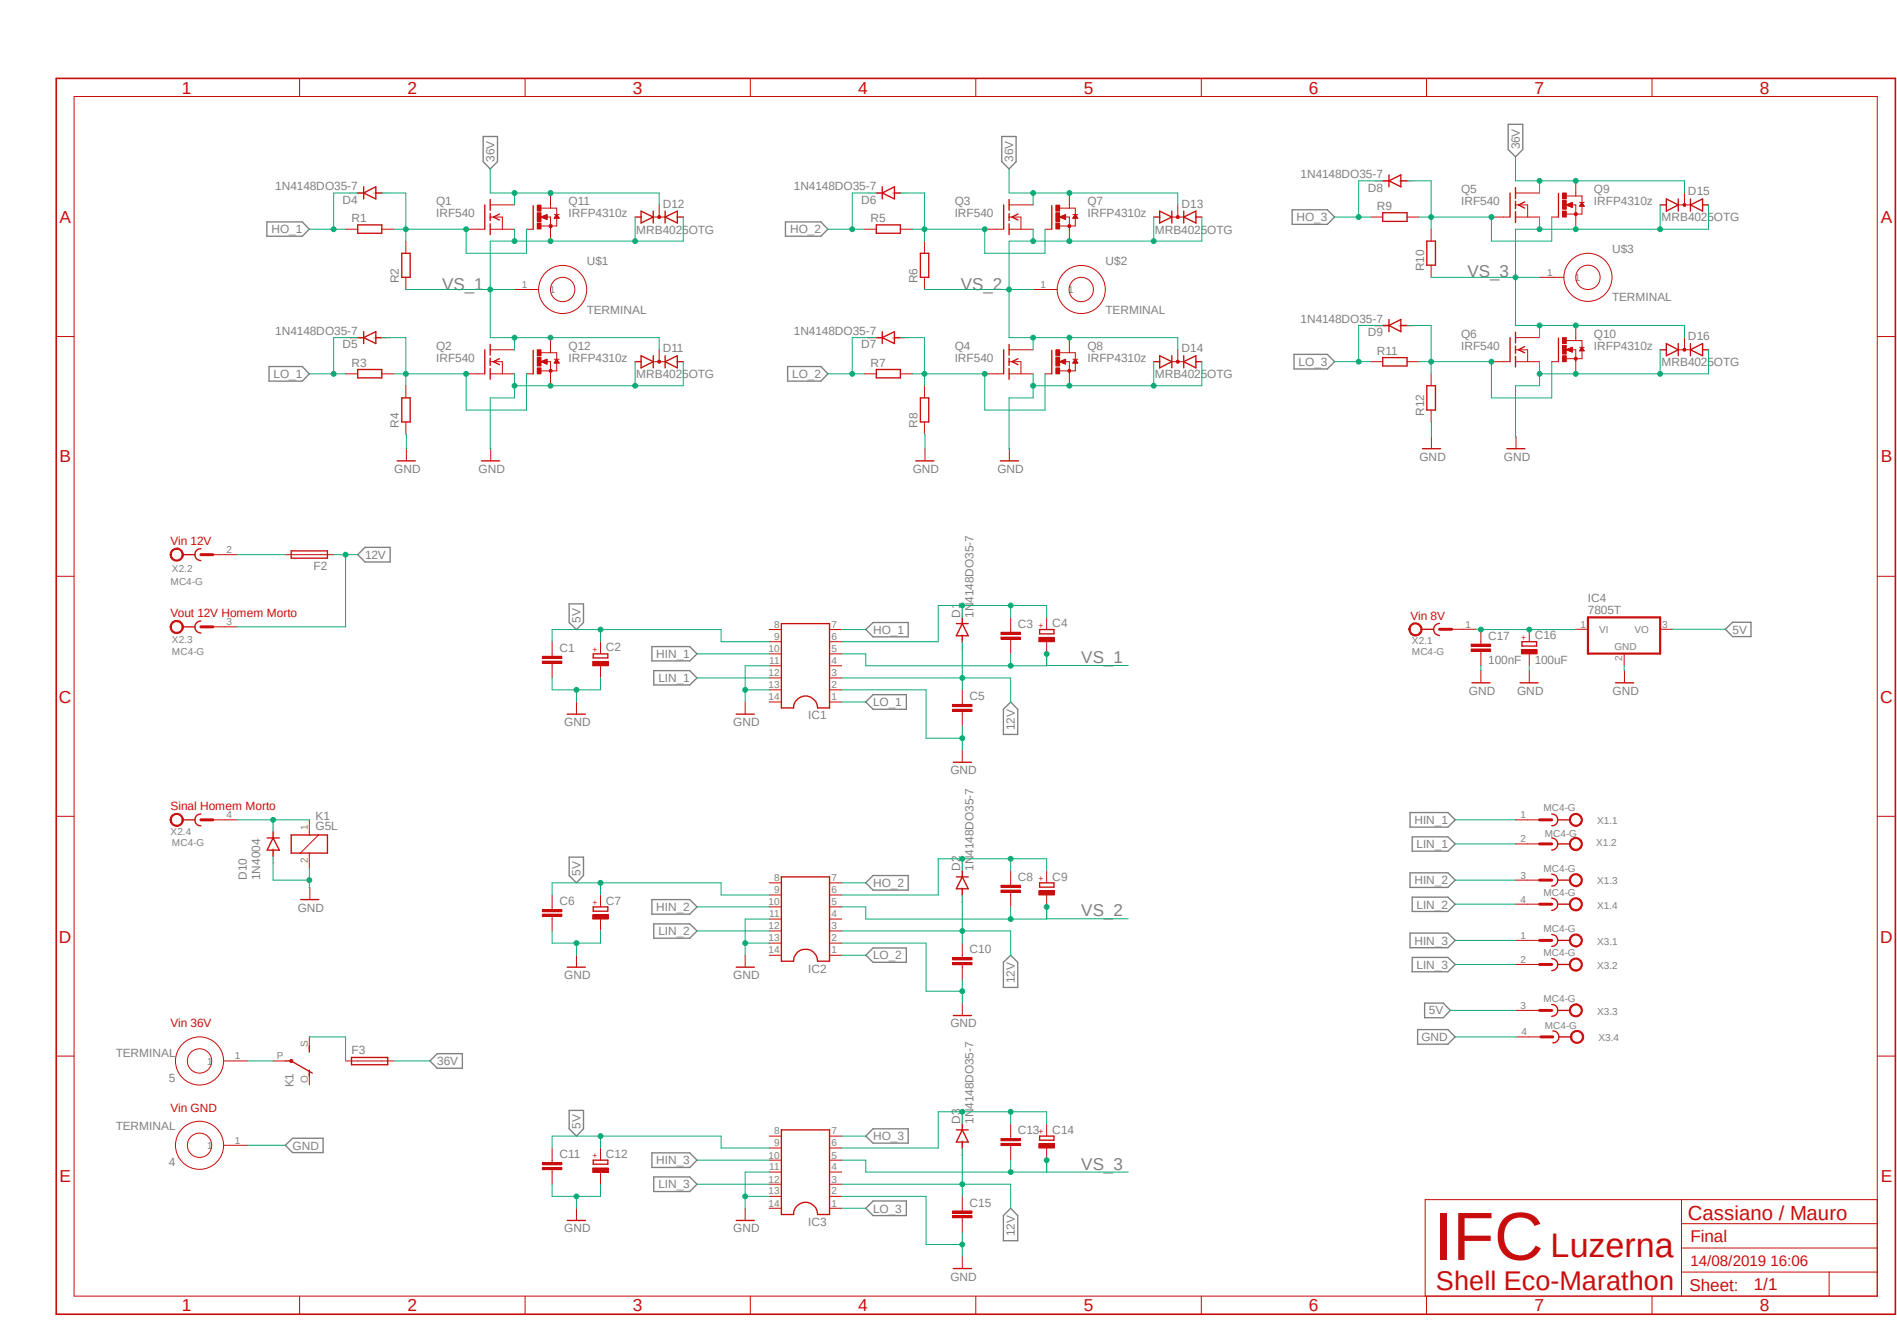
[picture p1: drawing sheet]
<svg xmlns="http://www.w3.org/2000/svg" width="297mm" height="210mm" viewBox="0 0 297 210" stroke-linecap="round" stroke-linejoin="round" font-family="sans-serif">
<defs><g id="words">
<text font-size="10.7" fill="#c90d0c" x="224.5" y="197.3">IFC</text>
<text font-size="5.3" fill="#c90d0c" x="242.8" y="196.9">Luzerna</text>
<text font-size="4.2" fill="#c90d0c" x="224.8" y="202.1">Shell Eco-Marathon</text>
<text font-size="3.2" fill="#c90d0c" x="264.3" y="191.1">Cassiano / Mauro</text>
<g font-size="2.7" fill="#c90d0c">
<text x="28.5" y="14.7">1</text>
<text x="63.8" y="14.7">2</text>
<text x="99.1" y="14.7">3</text>
<text x="134.4" y="14.7">4</text>
<text x="169.7" y="14.7">5</text>
<text x="204.9" y="14.7">6</text>
<text x="240.2" y="14.7">7</text>
<text x="275.5" y="14.7">8</text>
<text x="9.3" y="34.9">A</text>
<text x="294.5" y="34.9">A</text>
<text x="9.3" y="72.4">B</text>
<text x="294.5" y="72.4">B</text>
<text x="9.2" y="110">C</text>
<text x="294.4" y="110">C</text>
<text x="9.2" y="147.6">D</text>
<text x="294.4" y="147.6">D</text>
<text x="9.3" y="185.2">E</text>
<text x="294.5" y="185.2">E</text>
<text x="264.7" y="194.5">Final</text>
<text x="264.5" y="202.1">Sheet:</text>
<text x="274.6" y="202.1">1/1</text>
<text x="28.5" y="205.4">1</text>
<text x="63.8" y="205.4">2</text>
<text x="99.1" y="205.4">3</text>
<text x="134.4" y="205.4">4</text>
<text x="169.7" y="205.4">5</text>
<text x="204.9" y="205.4">6</text>
<text x="240.2" y="205.4">7</text>
<text x="275.5" y="205.4">8</text>
</g>
<g font-size="2.7" fill="#808080">
<text x="69.2" y="45.3">VS_1</text>
<text x="150.4" y="45.3">VS_2</text>
<text x="229.7" y="43.4">VS_3</text>
<text x="169.3" y="103.8">VS_1</text>
<text x="169.3" y="143.5">VS_2</text>
<text x="169.3" y="183.2">VS_3</text>
</g>
<text font-size="2.4" fill="#c90d0c" x="264.7" y="198.2">14/08/2019 16:06</text>
<g font-size="1.9" fill="#808080">
<text x="238" y="23.4" transform="rotate(-90 238 23.4)">36V</text>
<text x="43.1" y="29.8">1N4148DO35-7</text>
<text x="77.4" y="25.3" transform="rotate(-90 77.4 25.3)">36V</text>
<text x="124.3" y="29.8">1N4148DO35-7</text>
<text x="158.6" y="25.3" transform="rotate(-90 158.6 25.3)">36V</text>
<text x="203.6" y="27.9">1N4148DO35-7</text>
<text x="53.6" y="31.9">D4</text>
<text x="55" y="34.8">R1</text>
<text x="68.3" y="34">IRF540</text>
<text x="68.3" y="32.1">Q1</text>
<text x="89" y="34">IRFP4310z</text>
<text x="89" y="32.1">Q11</text>
<text x="103.8" y="32.5">D12</text>
<text x="134.8" y="31.9">D6</text>
<text x="136.3" y="34.8">R5</text>
<text x="149.5" y="34">IRF540</text>
<text x="149.5" y="32.1">Q3</text>
<text x="170.3" y="34">IRFP4310z</text>
<text x="170.3" y="32.1">Q7</text>
<text x="185" y="32.5">D13</text>
<text x="203" y="34.6">HO_3</text>
<text x="214.2" y="30">D8</text>
<text x="215.6" y="32.9">R9</text>
<text x="228.8" y="32.1">IRF540</text>
<text x="228.8" y="30.2">Q5</text>
<text x="249.6" y="32.1">IRFP4310z</text>
<text x="249.6" y="30.2">Q9</text>
<text x="260.1" y="34.7">MRB4025OTG</text>
<text x="264.3" y="30.6">D15</text>
<text x="42.5" y="36.5">HO_1</text>
<text x="91.9" y="41.5">U$1</text>
<text x="99.6" y="36.6">MRB4025OTG</text>
<text x="123.7" y="36.5">HO_2</text>
<text x="173.1" y="41.5">U$2</text>
<text x="180.8" y="36.6">MRB4025OTG</text>
<text x="252.4" y="39.7">U$3</text>
<text x="62.4" y="44.4" transform="rotate(-90 62.4 44.4)">R2</text>
<text x="143.6" y="44.4" transform="rotate(-90 143.6 44.4)">R6</text>
<text x="223" y="42.5" transform="rotate(-90 223 42.5)">R10</text>
<text x="252.4" y="47.2">TERMINAL</text>
<text x="43.1" y="52.5">1N4148DO35-7</text>
<text x="91.9" y="49.1">TERMINAL</text>
<text x="124.3" y="52.5">1N4148DO35-7</text>
<text x="173.1" y="49.1">TERMINAL</text>
<text x="203.6" y="50.6">1N4148DO35-7</text>
<text x="214.2" y="52.7">D9</text>
<text x="228.8" y="52.9">Q6</text>
<text x="249.6" y="52.9">Q10</text>
<text x="264.3" y="53.3">D16</text>
<text x="42.8" y="59.2">LO_1</text>
<text x="53.6" y="54.6">D5</text>
<text x="55" y="57.4">R3</text>
<text x="68.3" y="56.6">IRF540</text>
<text x="68.3" y="54.8">Q2</text>
<text x="89" y="56.6">IRFP4310z</text>
<text x="89" y="54.8">Q12</text>
<text x="99.6" y="59.2">MRB4025OTG</text>
<text x="103.8" y="55.2">D11</text>
<text x="124" y="59.2">LO_2</text>
<text x="134.8" y="54.6">D7</text>
<text x="136.3" y="57.4">R7</text>
<text x="149.5" y="56.6">IRF540</text>
<text x="149.5" y="54.8">Q4</text>
<text x="170.3" y="56.6">IRFP4310z</text>
<text x="170.3" y="54.8">Q8</text>
<text x="180.8" y="59.2">MRB4025OTG</text>
<text x="185" y="55.2">D14</text>
<text x="203.3" y="57.3">LO_3</text>
<text x="215.6" y="55.5">R11</text>
<text x="228.8" y="54.8">IRF540</text>
<text x="249.6" y="54.8">IRFP4310z</text>
<text x="260.1" y="57.3">MRB4025OTG</text>
<text x="223" y="65.1" transform="rotate(-90 223 65.1)">R12</text>
<text x="62.4" y="67.1" transform="rotate(-90 62.4 67.1)">R4</text>
<text x="143.6" y="67.1" transform="rotate(-90 143.6 67.1)">R8</text>
<text x="61.7" y="74.1">GND</text>
<text x="74.9" y="74.1">GND</text>
<text x="142.9" y="74.1">GND</text>
<text x="156.2" y="74.1">GND</text>
<text x="222.2" y="72.2">GND</text>
<text x="235.5" y="72.2">GND</text>
<text x="49.1" y="89.2">F2</text>
<text x="57.1" y="87.5">12V</text>
<text x="248.6" y="94.3">IC4</text>
<text x="90.9" y="97.5" transform="rotate(-90 90.9 97.5)">5V</text>
<text x="136.7" y="99.3">HO_1</text>
<text x="150.3" y="96.7" transform="rotate(-90 150.3 96.7)">D1</text>
<text x="152.4" y="96.7" transform="rotate(-90 152.4 96.7)">1N4148DO35-7</text>
<text x="159.3" y="98.3">C3</text>
<text x="164.8" y="98.3">C4</text>
<text x="233" y="100.2">C17</text>
<text x="240.3" y="100.1">C16</text>
<text x="248.6" y="96.2">7805T</text>
<text x="271.3" y="99.2">5V</text>
<text x="87.6" y="102.1">C1</text>
<text x="94.9" y="102">C2</text>
<text x="102.7" y="103">HIN_1</text>
<text x="103.1" y="106.8">LIN_1</text>
<text x="233" y="104">100nF</text>
<text x="240.3" y="103.9">100uF</text>
<text x="88.3" y="113.7">GND</text>
<text x="114.8" y="113.7">GND</text>
<text x="126.5" y="112.6">IC1</text>
<text x="136.7" y="110.6">LO_1</text>
<text x="151.8" y="109.6">C5</text>
<text x="230" y="108.8">GND</text>
<text x="237.5" y="108.8">GND</text>
<text x="252.5" y="108.8">GND</text>
<text x="158.9" y="114.3" transform="rotate(-90 158.9 114.3)">12V</text>
<text x="148.8" y="121.3">GND</text>
<text x="49.4" y="130">G5L</text>
<text x="49.4" y="128.4">K1</text>
<text x="221.4" y="129.1">HIN_1</text>
<text x="38.6" y="137.8" transform="rotate(-90 38.6 137.8)">D10</text>
<text x="40.7" y="137.8" transform="rotate(-90 40.7 137.8)">1N4004</text>
<text x="90.9" y="137.1" transform="rotate(-90 90.9 137.1)">5V</text>
<text x="150.3" y="136.4" transform="rotate(-90 150.3 136.4)">D2</text>
<text x="152.4" y="136.4" transform="rotate(-90 152.4 136.4)">1N4148DO35-7</text>
<text x="159.3" y="138">C8</text>
<text x="164.8" y="137.9">C9</text>
<text x="221.8" y="132.8">LIN_1</text>
<text x="46.6" y="142.8">GND</text>
<text x="87.6" y="141.8">C6</text>
<text x="94.9" y="141.7">C7</text>
<text x="102.7" y="142.7">HIN_2</text>
<text x="136.7" y="138.9">HO_2</text>
<text x="221.4" y="138.5">HIN_2</text>
<text x="221.8" y="142.3">LIN_2</text>
<text x="103.1" y="146.5">LIN_2</text>
<text x="151.8" y="149.3">C10</text>
<text x="221.4" y="148">HIN_3</text>
<text x="88.3" y="153.4">GND</text>
<text x="114.8" y="153.4">GND</text>
<text x="126.5" y="152.3">IC2</text>
<text x="136.7" y="150.2">LO_2</text>
<text x="158.9" y="154" transform="rotate(-90 158.9 154)">12V</text>
<text x="221.8" y="151.7">LIN_3</text>
<text x="148.8" y="160.9">GND</text>
<text x="223.7" y="158.9">5V</text>
<text x="18.1" y="165.6">TERMINAL</text>
<text x="55" y="165.1">F3</text>
<text x="68.5" y="166.8">36V</text>
<text x="222.5" y="163">GND</text>
<text x="26.5" y="169.4">5</text>
<text x="46" y="170.3" transform="rotate(-90 46 170.3)">K1</text>
<text x="18.1" y="176.9">TERMINAL</text>
<text x="90.9" y="176.8" transform="rotate(-90 90.9 176.8)">5V</text>
<text x="136.7" y="178.6">HO_3</text>
<text x="150.3" y="176" transform="rotate(-90 150.3 176)">D3</text>
<text x="152.4" y="176" transform="rotate(-90 152.4 176)">1N4148DO35-7</text>
<text x="159.3" y="177.6">C13</text>
<text x="164.8" y="177.5">C14</text>
<text x="26.5" y="182.6">4</text>
<text x="45.8" y="180">GND</text>
<text x="87.6" y="181.4">C11</text>
<text x="94.9" y="181.3">C12</text>
<text x="102.7" y="182.3">HIN_3</text>
<text x="103.1" y="186.1">LIN_3</text>
<text x="126.5" y="192">IC3</text>
<text x="136.7" y="189.9">LO_3</text>
<text x="151.8" y="189">C15</text>
<text x="88.3" y="193">GND</text>
<text x="114.8" y="193">GND</text>
<text x="158.9" y="193.6" transform="rotate(-90 158.9 193.6)">12V</text>
<text x="148.8" y="200.6">GND</text>
</g>
<g font-size="1.9" fill="#c90d0c">
<text x="26.7" y="85.3">Vin 12V</text>
<text x="26.7" y="96.7">Vout 12V Homem Morto</text>
<text x="220.9" y="97.1">Vin 8V</text>
<text x="26.7" y="126.9">Sinal Homem Morto</text>
<text x="26.7" y="160.9">Vin 36V</text>
<text x="26.7" y="174.1">Vin GND</text>
</g>
<g font-size="1.6" fill="#808080">
<text x="81.7" y="45">1</text>
<text x="86.1" y="45.9">1</text>
<text x="162.9" y="45">1</text>
<text x="167.3" y="45.9">1</text>
<text x="242.2" y="43.2">1</text>
<text x="246.6" y="44">1</text>
<text x="26.9" y="89.6">X2.2</text>
<text x="35.5" y="86.6">2</text>
<text x="26.7" y="91.6">MC4-G</text>
<text x="26.9" y="100.8">X2.3</text>
<text x="35.5" y="97.9">3</text>
<text x="121.2" y="98.3">8</text>
<text x="121.2" y="100.2">9</text>
<text x="130.2" y="100.2">6</text>
<text x="130.2" y="98.3">7</text>
<text x="221.1" y="100.9">X2.1</text>
<text x="229.4" y="98.3">1</text>
<text x="247.5" y="98.3">1</text>
<text x="250.4" y="99.1">VI</text>
<text x="252.8" y="101.8">GND</text>
<text x="255.9" y="99.1">VO</text>
<text x="260.2" y="98.3">3</text>
<text x="26.9" y="102.5">MC4-G</text>
<text x="120.3" y="102.1">10</text>
<text x="120.3" y="105.9">12</text>
<text x="120.3" y="107.8">13</text>
<text x="120.4" y="104">11</text>
<text x="130.2" y="107.8">2</text>
<text x="130.2" y="105.9">3</text>
<text x="130.2" y="104">4</text>
<text x="130.2" y="102.1">5</text>
<text x="221.1" y="102.5">MC4-G</text>
<text x="254" y="103.5" transform="rotate(-90 254 103.5)">2</text>
<text x="120.3" y="109.7">14</text>
<text x="130.2" y="109.7">1</text>
<text x="26.7" y="130.8">X2.4</text>
<text x="35.5" y="128.1">4</text>
<text x="48.2" y="130" transform="rotate(-90 48.2 130)">1</text>
<text x="238" y="128.1">1</text>
<text x="238" y="131.9">2</text>
<text x="241.6" y="127.1">MC4-G</text>
<text x="241.9" y="131.1">MC4-G</text>
<text x="250.1" y="129.1">X1.1</text>
<text x="26.9" y="132.5">MC4-G</text>
<text x="48.2" y="135.2" transform="rotate(-90 48.2 135.2)">2</text>
<text x="238" y="137.6">3</text>
<text x="241.6" y="136.5">MC4-G</text>
<text x="249.9" y="132.5">X1.2</text>
<text x="120.3" y="141.8">10</text>
<text x="120.4" y="143.7">11</text>
<text x="121.2" y="138">8</text>
<text x="121.2" y="139.9">9</text>
<text x="130.2" y="143.7">4</text>
<text x="130.2" y="141.8">5</text>
<text x="130.2" y="139.9">6</text>
<text x="130.2" y="138">7</text>
<text x="238" y="141.4">4</text>
<text x="241.6" y="140.3">MC4-G</text>
<text x="250.1" y="138.5">X1.3</text>
<text x="250.1" y="142.3">X1.4</text>
<text x="120.3" y="145.5">12</text>
<text x="120.3" y="147.4">13</text>
<text x="120.3" y="149.3">14</text>
<text x="130.2" y="149.3">1</text>
<text x="130.2" y="147.4">2</text>
<text x="130.2" y="145.5">3</text>
<text x="238" y="147">1</text>
<text x="241.6" y="146">MC4-G</text>
<text x="241.6" y="149.8">MC4-G</text>
<text x="250.1" y="148">X3.1</text>
<text x="238" y="150.8">2</text>
<text x="250.1" y="151.7">X3.2</text>
<text x="238" y="158">3</text>
<text x="241.6" y="156.9">MC4-G</text>
<text x="241.9" y="161.1">MC4-G</text>
<text x="250.1" y="158.9">X3.3</text>
<text x="32.4" y="166.8">1</text>
<text x="36.8" y="165.9">1</text>
<text x="43.3" y="165.9">P</text>
<text x="48.2" y="164" transform="rotate(-90 48.2 164)">S</text>
<text x="238.2" y="162.1">4</text>
<text x="250.3" y="163.1">X3.4</text>
<text x="48.2" y="169.5" transform="rotate(-90 48.2 169.5)">O</text>
<text x="32.4" y="180">1</text>
<text x="36.8" y="179.1">1</text>
<text x="121.2" y="177.6">8</text>
<text x="121.2" y="179.5">9</text>
<text x="130.2" y="179.5">6</text>
<text x="130.2" y="177.6">7</text>
<text x="120.3" y="181.4">10</text>
<text x="120.3" y="185.2">12</text>
<text x="120.4" y="183.3">11</text>
<text x="130.2" y="185.2">3</text>
<text x="130.2" y="183.3">4</text>
<text x="130.2" y="181.4">5</text>
<text x="120.3" y="187.1">13</text>
<text x="120.3" y="189">14</text>
<text x="130.2" y="189">1</text>
<text x="130.2" y="187.1">2</text>
</g>
<g font-size="1.3" fill="#c90d0c">
<text x="163.5" y="98.3" transform="rotate(-90 163.5 98.3)">+</text>
<text x="239" y="100.2" transform="rotate(-90 239 100.2)">+</text>
<text x="93.6" y="102.1" transform="rotate(-90 93.6 102.1)">+</text>
<text x="163.5" y="138" transform="rotate(-90 163.5 138)">+</text>
<text x="93.6" y="141.7" transform="rotate(-90 93.6 141.7)">+</text>
<text x="163.5" y="177.6" transform="rotate(-90 163.5 177.6)">+</text>
<text x="93.6" y="181.4" transform="rotate(-90 93.6 181.4)">+</text>
</g>
<g font-size=".4" fill="#ffba08">
<text x="215.2" y="28.5">SpiceOrder 2</text>
<text x="218.9" y="28.5">SpiceOrder 1</text>
<text x="54.7" y="30.4">SpiceOrder 2</text>
<text x="58.4" y="30.4">SpiceOrder 1</text>
<text x="135.8" y="30.4">SpiceOrder 2</text>
<text x="139.6" y="30.4">SpiceOrder 1</text>
<text x="54.7" y="53">SpiceOrder 2</text>
<text x="58.4" y="53">SpiceOrder 1</text>
<text x="135.8" y="53">SpiceOrder 2</text>
<text x="139.6" y="53">SpiceOrder 1</text>
<text x="215.2" y="51.1">SpiceOrder 2</text>
<text x="218.9" y="51.1">SpiceOrder 1</text>
<text x="150.8" y="101.8" transform="rotate(-90 150.8 101.8)">SpiceOrder 1</text>
<text x="150.8" y="98" transform="rotate(-90 150.8 98)">SpiceOrder 2</text>
<text x="42.9" y="131.6" transform="rotate(-90 42.9 131.6)">SpiceOrder 2</text>
<text x="42.9" y="135.4" transform="rotate(-90 42.9 135.4)">SpiceOrder 1</text>
<text x="150.8" y="137.7" transform="rotate(-90 150.8 137.7)">SpiceOrder 2</text>
<text x="150.8" y="141.5" transform="rotate(-90 150.8 141.5)">SpiceOrder 1</text>
<text x="150.8" y="177.3" transform="rotate(-90 150.8 177.3)">SpiceOrder 2</text>
<text x="150.8" y="181.1" transform="rotate(-90 150.8 181.1)">SpiceOrder 1</text>
</g>
</g></defs>
<path d="M8.4 12l288.7 194.2M297.1 12l-288.7 194.2" fill="none" stroke="#fff" stroke-width=".16"/>
<g fill="none" stroke="#808080" stroke-width=".21">
<path d="M236.1 19.5h2.3v3.9l-1.1 1.2-1.2-1.2zM41.8 34.8h5.5l1.1 1.1-1.1 1.1h-5.5zM75.6 21.4h2.3v3.9l-1.1 1.2-1.2-1.2zM123 34.8h5.5l1.1 1.1-1.1 1.1h-5.5zM156.8 21.4h2.3v3.9l-1.1 1.2-1.2-1.2zM202.3 32.9h5.5l1.2 1.1-1.2 1.1h-5.5zM42.1 57.4h5.2l1.1 1.1-1.1 1.2h-5.2zM123.3 57.4h5.2l1.1 1.1-1.1 1.2h-5.2zM202.6 55.5h5.2l1.2 1.1-1.2 1.2h-5.2zM56 86.9l1.1-1.2h4v2.3h-4zM89.1 94.6h2.3v2.9l-1.1 1.1-1.2-1.1zM135.6 98.6l1.1-1.1h5.5v2.2h-5.5z"/>
<path d="M270.1 98.6l1.2-1.1h2.9v2.2h-2.9zM102.1 101.3h5.9l1.1 1.1-1.1 1.1h-5.9zM102.4 105h5.6l1.1 1.2-1.1 1.1h-5.6zM135.6 109.9l1.1-1.1h5.2v2.3h-5.2zM157.1 111.1l1.1-1.2 1.1 1.2v3.9h-2.2zM89.1 134.2h2.3v2.9l-1.1 1.2-1.2-1.2zM135.6 138.3l1.1-1.2h5.5v2.3h-5.5zM220.8 136.7h5.9l1.1 1.1-1.1 1.2h-5.9zM220.8 127.3h5.9l1.1 1.1-1.1 1.1h-5.9zM221.1 131.1h5.6l1.1 1.1-1.1 1.1h-5.6zM102.1 140.9h5.9l1.1 1.1-1.1 1.2h-5.9zM102.4 144.7h5.6l1.1 1.1-1.1 1.1h-5.6z"/>
<path d="M135.6 149.6l1.1-1.1h5.2v2.2h-5.2zM157.1 150.7l1.1-1.1 1.1 1.1v3.9h-2.2zM220.8 146.1h5.9l1.1 1.2-1.1 1.1h-5.9zM221.1 140.5h5.6l1.1 1.1-1.1 1.1h-5.6zM221.1 149.9h5.6l1.1 1.1-1.1 1.2h-5.6zM223.1 157.1h2.9l1.1 1.1-1.1 1.2h-2.9zM44.7 179.4l1.1-1.1h4.8v2.2h-4.8zM68.5 165h3.9v2.3h-3.9l-1.2-1.1zM89.1 173.9h2.3v2.9l-1.1 1.1-1.2-1.1zM135.6 177.9l1.1-1.1h5.5v2.2h-5.5zM222 161.2h4.7l1.1 1.2-1.1 1.1h-4.7zM102.1 180.6h5.9l1.1 1.1-1.1 1.1h-5.9z"/>
<path d="M102.4 184.3h5.6l1.1 1.2-1.1 1.1h-5.6zM135.6 189.2l1.1-1.1h5.2v2.3h-5.2zM157.1 190.4l1.1-1.2 1.1 1.2v3.9h-2.2z"/>
</g>
<path d="M122.3 137.3h7.6v13.2h-1.9a1.88 1.88 0 0 0-1.9-1.8 1.88 1.88 0 0 0-1.9 1.8h-1.9zM149.7 137.3h1.9M150.7 137.3l.9 1.9h-1.9zM150.7 136.4v.9M150.7 139.2v1M92.9 142h2.3v.7h-2.3zM115.3 151.5h2.8" fill="none" stroke="#c90d0c" stroke-width=".21"/>
<g fill="none" stroke="#c90d0c" stroke-width=".16">
<path d="M120.4 138.3h1.9M129.9 138.3h1.9M116.7 149.6v1.9M120.4 149.6h1.9M120.4 147.7h1.9M120.4 145.8h1.9M120.4 143.9h1.9M120.4 142h1.9M120.4 140.2h1.9M129.9 149.6h1.9M129.9 147.7h1.9M129.9 145.8h1.9"/>
<path d="M129.9 143.9h1.9M129.9 142h1.9M129.9 140.2h1.9"/>
</g>
<path d="M92.8 143.3h2.4v.6h-2.4z" fill-rule="evenodd" fill="#c90d0c"/>
<path d="M92.8 143.3h2.4v.6h-2.4zM94 140.2v1.8M94 143.9v1.9" fill="none" stroke="#c90d0c" stroke-width=".16"/>
<path d="M162.8 138.3h2.2v.6h-2.2z" fill="none" stroke="#c90d0c" stroke-width=".21"/>
<path d="M162.6 139.5h2.5v.7h-2.5z" fill-rule="evenodd" fill="#c90d0c"/>
<g fill="none" stroke="#c90d0c" stroke-width=".16">
<path d="M120.4 98.6h1.9M129.9 98.6h1.9M116.7 109.9v1.9M120.4 109.9h1.9M120.4 108h1.9M120.4 106.2h1.9M120.4 104.3h1.9M120.4 102.4h1.9M120.4 100.5h1.9M129.9 109.9h1.9M129.9 108h1.9M129.9 106.2h1.9"/>
<path d="M129.9 104.3h1.9M129.9 102.4h1.9M129.9 100.5h1.9M162.6 139.5h2.5v.7h-2.5zM163.9 136.4v1.9M90.3 149.6v1.9M150.7 157.1v1.9M163.9 140.2v1.8"/>
</g>
<path d="M122.3 97.7h7.6v13.2h-1.9a1.88 1.88 0 0 0-1.9-1.9 1.88 1.88 0 0 0-1.9 1.9h-1.9zM149.7 97.7h1.9M150.7 97.7l.9 1.9h-1.9zM150.7 96.7v1M150.7 99.6v.9M92.9 102.4h2.3v.6h-2.3zM115.3 111.8h2.8M88.8 151.5h2.9M149.3 159h2.8" fill="none" stroke="#c90d0c" stroke-width=".21"/>
<path d="M92.8 103.6h2.4v.7h-2.4z" fill-rule="evenodd" fill="#c90d0c"/>
<path d="M92.8 103.6h2.4v.7h-2.4zM94 100.5v1.9M94 104.3v1.9" fill="none" stroke="#c90d0c" stroke-width=".16"/>
<path d="M162.8 98.6h2.2v.7h-2.2z" fill="none" stroke="#c90d0c" stroke-width=".21"/>
<path d="M162.6 99.8h2.5v.7h-2.5z" fill-rule="evenodd" fill="#c90d0c"/>
<g fill="none" stroke="#c90d0c" stroke-width=".16">
<path d="M162.6 99.8h2.5v.7h-2.5zM163.9 96.7v1.9M90.3 109.9v1.9M150.7 117.5v1.9M163.9 100.5v1.9M120.4 179.8h1.9M120.4 177.9h1.9M129.9 179.8h1.9M129.9 177.9h1.9M116.7 189.2v1.9M120.4 189.2h1.9M120.4 187.4h1.9"/>
<path d="M120.4 185.5h1.9M120.4 183.6h1.9M120.4 181.7h1.9M129.9 189.2h1.9M129.9 187.4h1.9M129.9 185.5h1.9M129.9 183.6h1.9M129.9 181.7h1.9"/>
</g>
<path d="M88.8 111.8h2.9M149.3 119.4h2.8M122.3 177h7.6v13.2h-1.9a1.88 1.88 0 0 0-1.9-1.9 1.88 1.88 0 0 0-1.9 1.9h-1.9zM149.7 177h1.9M150.7 177l.9 1.9h-1.9zM150.7 176v1M150.7 178.9v.9M92.9 181.7h2.3v.6h-2.3zM115.3 191.1h2.8" fill="none" stroke="#c90d0c" stroke-width=".21"/>
<path d="M92.8 182.9h2.4v.7h-2.4z" fill-rule="evenodd" fill="#c90d0c"/>
<path d="M94 179.8v1.9M92.8 182.9h2.4v.7h-2.4zM94 183.6v1.9" fill="none" stroke="#c90d0c" stroke-width=".16"/>
<path d="M162.8 177.9h2.2v.7h-2.2z" fill="none" stroke="#c90d0c" stroke-width=".21"/>
<path d="M162.6 179.1h2.5v.7h-2.5z" fill-rule="evenodd" fill="#c90d0c"/>
<g fill="none" stroke="#c90d0c" stroke-width=".16">
<path d="M11.6 15.1h282.3v187.9h-282.3zM46.9 12.3v2.8M82.2 12.3v2.8M117.5 12.3v2.8M152.8 12.3v2.8M188.1 12.3v2.8M223.4 12.3v2.8M258.7 12.3v2.8M54.1 35.9h1.9M59.8 35.9h1.9M63.5 37.8v1.9M73 35.9h2.9"/>
<path d="M76.8 35.9h3.8M76.8 34h1.9v1.9M76.8 32.1h3.8M135.3 35.9h1.9M141 35.9h1.9M144.7 37.8v1.9M154.2 35.9h2.9M158 35.9h3.8M158 34h1.9v1.9M158 32.1h3.8M214.6 34h1.9M220.3 34h1.9"/>
<path d="M224.1 35.9v1.9M233.5 34h2.9M237.3 34h3.7M237.3 32.1h1.9v1.9M237.3 30.2h3.7M8.8 52.7h2.8M54.1 58.5h1.9M59.8 58.5h1.9M63.5 43.4v1.9M73 58.5h2.9M76.8 58.5h3.8M76.8 56.6h1.9v1.9"/>
<path d="M76.8 54.8h3.8M135.3 58.5h1.9M141 58.5h1.9M144.7 43.4v1.9M154.2 58.5h2.9M158 58.5h3.8M158 56.6h1.9v1.9M158 54.8h3.8M214.6 56.6h1.9M220.3 56.6h1.9M224.1 41.5v1.9M224.1 58.5v1.9"/>
<path d="M233.5 56.6h2.9M237.3 56.6h3.7M237.3 54.8h1.9v1.8M237.3 52.9h3.7M293.9 52.7h2.9M63.5 60.4v1.9M63.5 66.1v1.9M63.6 70.3v1.9M76.8 70.3v1.9M144.7 60.4v1.9M144.7 66.1v1.9M144.8 70.3v1.9"/>
<path d="M158 70.3v1.9M224.1 64.2v1.9M224.1 68.4v1.9M237.4 68.4v1.9M8.8 90.3h2.8M44.7 86.9h7.5M156.7 99.8h3.1v.3h-3.1zM156.7 99h3.1v.4h-3.1zM158.2 96.7v2.3M246.7 98.6h1.9M259.9 98.6h1.9M293.9 90.3h2.9"/>
<path d="M84.9 103.5h3.1v.4h-3.1zM84.9 102.8h3.1v.3h-3.1zM86.4 100.5v2.2M86.4 103.9v2.3M149.1 111.1h3.1v.3h-3.1zM149.1 110.3h3.1v.4h-3.1zM150.7 108v2.3M150.7 111.5v2.2M158.2 100.1v2.3M254.3 102.4v1.8M8.8 127.8h2.8M156.7 139.4h3.1v.3h-3.1z"/>
<path d="M156.7 138.6h3.1v.4h-3.1zM158.2 136.4v2.2M158.2 139.8v2.2M293.9 127.8h2.9M84.9 143.2h3.1v.3h-3.1zM84.9 142.5h3.1v.3h-3.1zM86.4 140.2v2.2M86.4 143.6v2.2M149.1 150.7h3.1v.4h-3.1zM149.1 150h3.1v.3h-3.1zM150.7 147.7v2.3M150.7 151.1v2.3"/>
<path d="M8.8 165.4h2.8M35.1 179.4h3.7M35.1 166.2h3.7M86.4 179.8v2.3M156.7 179.1h3.1v.3h-3.1zM156.7 178.3h3.1v.3h-3.1zM158.2 176v2.3M158.2 179.4v2.3M162.6 179.1h2.5v.7h-2.5zM163.9 176v1.9M163.9 179.8v1.9M293.9 165.4h2.9"/>
<path d="M84.9 182.8h3.1v.4h-3.1zM84.9 182.1h3.1v.3h-3.1zM86.4 183.2v2.3M90.3 189.2v1.9M149.1 190.4h3.1v.3h-3.1zM149.1 189.7h3.1v.3h-3.1zM150.7 187.4v2.2M150.7 190.8v2.2M150.7 196.8v1.9M263.3 199.2h30.6M263.3 187.9v15.1M263.3 195.5h30.6"/>
<path d="M263.3 191.6h30.6M286.4 199.2v3.8M293.9 187.9h-70.8v15.1M46.9 203v2.8M82.2 203v2.8M117.5 203v2.8M152.8 203v2.8M188.1 203v2.8M223.4 203v2.8M258.7 203v2.8"/>
<circle cx="31.2" cy="179.4" r="1.91"/>
<circle cx="31.2" cy="166.2" r="1.91"/>
<circle cx="31.2" cy="166.2" r="3.8"/>
<circle cx="31.2" cy="179.4" r="3.8"/>
</g>
<g fill="none" stroke="#c90d0c" stroke-width=".21">
<path d="M56 30.2h.9M56 35.2h3.8v1.3h-3.8zM56.9 30.2l1.9-.9v1.9zM56.9 29.3v1.9M58.8 30.2h1M62.9 39.7h1.3v3.7h-1.3zM75.9 32.1v3.8M76.8 31.2v1.7M76.8 33.4v1.1M76.8 35.1v1.6M78.2 33.5l-.9 .5 .9 .5M137.2 30.2h.9"/>
<path d="M137.2 35.2h3.8v1.3h-3.8zM138.1 30.2l1.9-.9v1.9zM138.1 29.3v1.9M140 30.2h1M144.1 39.7h1.3v3.7h-1.3zM157.1 32.1v3.8M158 31.2v1.7M158 33.4v1.1M158 35.1v1.6M159.4 33.5l-.9 .5 .9 .5M216.5 28.3h1M216.5 33.3h3.8v1.4h-3.8z"/>
<path d="M217.5 28.3l1.8-.9v1.9zM217.5 27.4v1.9M219.3 28.3h1M223.4 37.8h1.3v3.7h-1.3zM236.4 30.2v3.8M237.3 29.4v1.7M237.3 31.5v1.2M237.3 33.1v1.7M238.7 31.6l-1 .5 1 .5M56 57.9h3.8v1.3h-3.8zM56 52.9h.9M56.9 51.9v1.9"/>
<path d="M56.9 52.9l1.9-1v1.9zM58.8 52.9h1M75.9 54.8v3.7M76.8 53.9v1.7M76.8 56.1v1.1M76.8 57.7v1.7M78.2 56.2l-.9 .4 .9 .5M137.2 52.9h.9M137.2 57.9h3.8v1.3h-3.8zM138.1 51.9v1.9M138.1 52.9l1.9-1v1.9zM140 52.9h1"/>
<path d="M157.1 54.8v3.7M158 53.9v1.7M158 56.1v1.1M158 57.7v1.7M159.4 56.2l-.9 .4 .9 .5M216.5 56h3.8v1.3h-3.8zM216.5 51h1M217.5 50v1.9M217.5 51l1.8-1v1.9zM219.3 51h1M236.4 52.9v3.7M237.3 52v1.7"/>
<path d="M237.3 54.2v1.1M237.3 55.8v1.7M238.7 54.3l-1 .5 1 .4M62.2 72.2h2.8M62.9 62.3h1.3v3.8h-1.3zM75.4 72.2h2.8M143.4 72.2h2.8M144.1 62.3h1.3v3.8h-1.3zM156.6 72.2h2.9M222.7 70.3h2.9M223.4 60.4h1.3v3.8h-1.3zM235.9 70.3h2.9"/>
<path d="M45.6 86.3h5.7v1.1h-5.7zM238.3 100.5h2.3v.7h-2.3zM88.8 191.1h2.9M149.3 198.7h2.8"/>
</g>
<g fill="none" stroke="#c90d0c" stroke-width=".34">
<path d="M156.7 99.9h3.1M156.7 99.2h3.1M248.6 96.7h11.3v5.7h-11.3zM84.9 103.7h3.1M84.9 103h3.1M149.1 111.3h3.1M149.1 110.5h3.1M156.7 139.6h3.1M156.7 138.8h3.1M84.9 143.3h3.1M84.9 142.6h3.1M149.1 150.9h3.1"/>
<path d="M149.1 150.2h3.1M156.7 179.2h3.1M156.7 178.5h3.1M84.9 183h3.1M84.9 182.2h3.1M149.1 190.5h3.1M149.1 189.8h3.1"/>
</g>
<path d="M8.8 12.3h288v193.5h-288z" fill="none" stroke="#c90d0c" stroke-width=".25"/>
<path d="M238.2 101.7h2.5v.7h-2.5z" fill-rule="evenodd" fill="#c90d0c"/>
<path d="M227.3 98.6h1.9M231.9 98.6v2.3M239.4 98.6v1.9M230.3 101.6h3.1v.4h-3.1zM230.3 100.9h3.1v.3h-3.1zM231.9 102v2.3M231.9 105v1.9M238.2 101.7h2.5v.7h-2.5zM239.4 102.4v1.9M239.4 105v1.9M254.3 105v1.9" fill="none" stroke="#c90d0c" stroke-width=".16"/>
<path d="M230.3 101.8h3.1M230.3 101h3.1" fill="none" stroke="#c90d0c" stroke-width=".34"/>
<path d="M222.5 98.6h2M225.4 97.6a.95 .95 0 0 0-.9 1 .95 .95 0 0 0 .9 .9M230.5 106.9h2.8M238 106.9h2.8M252.9 106.9h2.9" fill="none" stroke="#c90d0c" stroke-width=".21"/>
<path d="M225.4 98.6h1.9" fill="none" stroke="#c90d0c" stroke-width=".47"/>
<path d="M220.9 97.8a1.05 1.05 0 0 1 1.6 .3 1.05 1.05 0 0 1-.7 1.5 1.05 1.05 0 0 1-1.2-1h.2a.86 .86 0 0 1 1.1-.8 .86 .86 0 0 1 .3 1.3 .86 .86 0 0 1-1.3-.2l-.1-.3h-.2z" fill-rule="evenodd" fill="#c90d0c"/>
<path d="M33.3 86.9h1.9M220.9 97.8a1.05 1.05 0 0 1 1.6 .3 1.05 1.05 0 0 1-.7 1.5 1.05 1.05 0 0 1-1.2-1h.2a.86 .86 0 0 1 1.1-.8 .86 .86 0 0 1 .3 1.3 .86 .86 0 0 1-1.3-.2l-.1-.3h-.2zM229.2 98.6h1.9" fill="none" stroke="#c90d0c" stroke-width=".16"/>
<path d="M28.6 86.9h1.9M31.5 85.9a.93 .93 0 0 0-1 1 .93 .93 0 0 0 1 .9" fill="none" stroke="#c90d0c" stroke-width=".21"/>
<path d="M31.5 86.9h1.8" fill="none" stroke="#c90d0c" stroke-width=".47"/>
<path d="M27 86.1a1.05 1.05 0 0 1 1.6 .3 1.05 1.05 0 0 1-.7 1.5 1.05 1.05 0 0 1-1.3-1h.2a.86 .86 0 0 1 1.1-.8 .86 .86 0 0 1 .5 1.2 .86 .86 0 0 1-1.3 .2l-.2-.3-.1-.3h-.2l.1-.5z" fill-rule="evenodd" fill="#c90d0c"/>
<path d="M27 86.1a1.05 1.05 0 0 1 1.6 .3 1.05 1.05 0 0 1-.7 1.5 1.05 1.05 0 0 1-1.3-1h.2a.86 .86 0 0 1 1.1-.8 .86 .86 0 0 1 .5 1.2 .86 .86 0 0 1-1.3 .2l-.2-.3-.1-.3h-.2l.1-.5zM33.3 98.2h1.9M35.2 86.9h1.9" fill="none" stroke="#c90d0c" stroke-width=".16"/>
<path d="M28.6 98.2h1.9M31.5 97.2a.95 .95 0 0 0-1 1 .95 .95 0 0 0 1 .9" fill="none" stroke="#c90d0c" stroke-width=".21"/>
<path d="M31.5 98.2h1.8" fill="none" stroke="#c90d0c" stroke-width=".47"/>
<path d="M27 97.4a1.05 1.05 0 0 1 1.6 .3 1.05 1.05 0 0 1-.7 1.5 1.05 1.05 0 0 1-1.3-1h.2a.84 .84 0 0 1 1.1-.8 .84 .84 0 0 1 .5 1.2 .84 .84 0 0 1-1.3 .2l-.2-.2-.1-.4h-.2z" fill-rule="evenodd" fill="#c90d0c"/>
<path d="M27 97.4a1.05 1.05 0 0 1 1.6 .3 1.05 1.05 0 0 1-.7 1.5 1.05 1.05 0 0 1-1.3-1h.2a.84 .84 0 0 1 1.1-.8 .84 .84 0 0 1 .5 1.2 .84 .84 0 0 1-1.3 .2l-.2-.2-.1-.4h-.2zM35.2 98.2h1.9M33.3 128.4h1.9" fill="none" stroke="#c90d0c" stroke-width=".16"/>
<path d="M28.6 128.4h1.9M31.5 127.5a.93 .93 0 0 0-1 .9 .93 .93 0 0 0 1 .9" fill="none" stroke="#c90d0c" stroke-width=".21"/>
<path d="M31.5 128.4h1.8" fill="none" stroke="#c90d0c" stroke-width=".47"/>
<path d="M27 127.6a1.05 1.05 0 0 1 1.6 .3 1.05 1.05 0 0 1-.7 1.5 1.05 1.05 0 0 1-1.3-1h.2a.84 .84 0 0 1 1.3-.7 .84 .84 0 0 1 .1 1.4 .84 .84 0 0 1-1.3-.4l-.1-.3h-.2l.1-.4z" fill-rule="evenodd" fill="#c90d0c"/>
<path d="M27 127.6a1.05 1.05 0 0 1 1.6 .3 1.05 1.05 0 0 1-.7 1.5 1.05 1.05 0 0 1-1.3-1h.2a.84 .84 0 0 1 1.3-.7 .84 .84 0 0 1 .1 1.4 .84 .84 0 0 1-1.3-.4l-.1-.3h-.2l.1-.4zM35.2 128.4h1.9M48.4 128.4v2.4M48.4 133.6v2.4M49.9 130.8l-2.9 2.8" fill="none" stroke="#c90d0c" stroke-width=".16"/>
<path d="M45.6 130.8h5.7v2.8h-5.7zM44.7 166.2h.9l3.3 1.9M48.4 163.8v1M48.4 167.6v.9" fill="none" stroke="#c90d0c" stroke-width=".21"/>
<circle cx="45.6" cy="166.1" r=".24" fill="#c90d0c"/>
<g fill="none" stroke="#c90d0c" stroke-width=".16">
<path d="M48.5 139v1.9M239.2 128.4h1.8M42.8 166.2h1.9M48.4 162.4v1.9M48.4 168.1v1.8M54.1 166.2h7.6"/>
<circle cx="45.6" cy="166.1" r=".24"/>
</g>
<path d="M41.8 131.2h1.9M42.8 131.2l.9 1.9h-1.9zM42.8 130.3v.9M42.8 133.1v1M243 127.5a.93 .93 0 0 1 .9 .9 .93 .93 0 0 1-.9 .9M243.9 128.4h1.9M47.1 140.9h2.8M55 165.6h5.7v1.2h-5.7z" fill="none" stroke="#c90d0c" stroke-width=".21"/>
<path d="M241 128.4h2" fill="none" stroke="#c90d0c" stroke-width=".47"/>
<path d="M246 127.6a1.03 1.03 0 0 1 1.6 .3 1.03 1.03 0 0 1-.6 1.5 1.03 1.03 0 0 1-1.3-1h.2a.85 .85 0 0 1 1.1-.8 .85 .85 0 0 1 .4 1.3 .85 .85 0 0 1-1.4-.2l-.1-.3h-.2l.1-.4z" fill-rule="evenodd" fill="#c90d0c"/>
<path d="M237.3 128.4h1.9M239.2 132.2h1.8M246 127.6a1.03 1.03 0 0 1 1.6 .3 1.03 1.03 0 0 1-.6 1.5 1.03 1.03 0 0 1-1.3-1h.2a.85 .85 0 0 1 1.1-.8 .85 .85 0 0 1 .4 1.3 .85 .85 0 0 1-1.4-.2l-.1-.3h-.2l.1-.4z" fill="none" stroke="#c90d0c" stroke-width=".16"/>
<path d="M243 131.2a.95 .95 0 0 1 .9 1 .95 .95 0 0 1-.9 .9M243.9 132.2h1.9" fill="none" stroke="#c90d0c" stroke-width=".21"/>
<path d="M241 132.2h2" fill="none" stroke="#c90d0c" stroke-width=".47"/>
<path d="M246 131.4a1.03 1.03 0 0 1 1.6 .3 1.03 1.03 0 0 1-.6 1.5 1.03 1.03 0 0 1-1.3-1h.2a.85 .85 0 0 1 1.1-.9 .85 .85 0 0 1 .4 1.4 .85 .85 0 0 1-1.4-.2l-.1-.3h-.2l.1-.5z" fill-rule="evenodd" fill="#c90d0c"/>
<path d="M237.3 132.2h1.9M239.2 137.8h1.8M246 131.4a1.03 1.03 0 0 1 1.6 .3 1.03 1.03 0 0 1-.6 1.5 1.03 1.03 0 0 1-1.3-1h.2a.85 .85 0 0 1 1.1-.9 .85 .85 0 0 1 .4 1.4 .85 .85 0 0 1-1.4-.2l-.1-.3h-.2l.1-.5z" fill="none" stroke="#c90d0c" stroke-width=".16"/>
<path d="M243 136.9a.93 .93 0 0 1 .9 .9 .93 .93 0 0 1-.9 1M243.9 137.8h1.9" fill="none" stroke="#c90d0c" stroke-width=".21"/>
<path d="M241 137.8h2" fill="none" stroke="#c90d0c" stroke-width=".47"/>
<path d="M246 137.1a1.03 1.03 0 0 1 1.6 .3 1.03 1.03 0 0 1-.6 1.4 1.03 1.03 0 0 1-1.3-1h.2a.85 .85 0 0 1 1.1-.8 .85 .85 0 0 1 .4 1.4 .85 .85 0 0 1-1.4-.2l-.1-.4h-.2l.1-.4z" fill-rule="evenodd" fill="#c90d0c"/>
<path d="M237.3 137.8h1.9M246 137.1a1.03 1.03 0 0 1 1.6 .3 1.03 1.03 0 0 1-.6 1.4 1.03 1.03 0 0 1-1.3-1h.2a.85 .85 0 0 1 1.1-.8 .85 .85 0 0 1 .4 1.4 .85 .85 0 0 1-1.4-.2l-.1-.4h-.2l.1-.4zM239.2 141.6h1.8" fill="none" stroke="#c90d0c" stroke-width=".16"/>
<path d="M243 140.7a.95 .95 0 0 1 .9 .9 .95 .95 0 0 1-.9 1M243.9 141.6h1.9" fill="none" stroke="#c90d0c" stroke-width=".21"/>
<path d="M241 141.6h2" fill="none" stroke="#c90d0c" stroke-width=".47"/>
<path d="M246 140.8a1.03 1.03 0 0 1 1.6 .3 1.03 1.03 0 0 1-.6 1.5 1.03 1.03 0 0 1-1.3-1h.2a.86 .86 0 0 1 1.1-.8 .86 .86 0 0 1 .4 1.4 .86 .86 0 0 1-1.4-.2l-.1-.4h-.2l.1-.4z" fill-rule="evenodd" fill="#c90d0c"/>
<path d="M237.3 141.6h1.9M239.2 147.3h1.8M246 140.8a1.03 1.03 0 0 1 1.6 .3 1.03 1.03 0 0 1-.6 1.5 1.03 1.03 0 0 1-1.3-1h.2a.86 .86 0 0 1 1.1-.8 .86 .86 0 0 1 .4 1.4 .86 .86 0 0 1-1.4-.2l-.1-.4h-.2l.1-.4z" fill="none" stroke="#c90d0c" stroke-width=".16"/>
<path d="M243 146.3a.93 .93 0 0 1 .9 1 .93 .93 0 0 1-.9 .9M243.9 147.3h1.9" fill="none" stroke="#c90d0c" stroke-width=".21"/>
<path d="M241 147.3h2" fill="none" stroke="#c90d0c" stroke-width=".47"/>
<path d="M246 146.5a1.03 1.03 0 0 1 1.6 .3 1.03 1.03 0 0 1-.6 1.5 1.03 1.03 0 0 1-1.3-1h.2a.85 .85 0 0 1 1.1-.9 .85 .85 0 0 1 .4 1.4 .85 .85 0 0 1-1.4-.2l-.1-.3h-.2l.1-.4z" fill-rule="evenodd" fill="#c90d0c"/>
<path d="M237.3 147.3h1.9M239.2 151h1.8M246 146.5a1.03 1.03 0 0 1 1.6 .3 1.03 1.03 0 0 1-.6 1.5 1.03 1.03 0 0 1-1.3-1h.2a.85 .85 0 0 1 1.1-.9 .85 .85 0 0 1 .4 1.4 .85 .85 0 0 1-1.4-.2l-.1-.3h-.2l.1-.4z" fill="none" stroke="#c90d0c" stroke-width=".16"/>
<path d="M243 150.1a.95 .95 0 0 1 .9 1 .95 .95 0 0 1-.9 .9M243.9 151h1.9" fill="none" stroke="#c90d0c" stroke-width=".21"/>
<path d="M241 151h2" fill="none" stroke="#c90d0c" stroke-width=".47"/>
<path d="M246 150.3a1.03 1.03 0 0 1 1.6 .3 1.03 1.03 0 0 1-.6 1.4 1.03 1.03 0 0 1-1.3-1h.2a.86 .86 0 0 1 1.1-.7 .86 .86 0 0 1 .4 1.3 .86 .86 0 0 1-1.4-.2l-.1-.4h-.2l.1-.4z" fill-rule="evenodd" fill="#c90d0c"/>
<path d="M237.3 151h1.9M239.2 158.2h1.8M246 150.3a1.03 1.03 0 0 1 1.6 .3 1.03 1.03 0 0 1-.6 1.4 1.03 1.03 0 0 1-1.3-1h.2a.86 .86 0 0 1 1.1-.7 .86 .86 0 0 1 .4 1.3 .86 .86 0 0 1-1.4-.2l-.1-.4h-.2l.1-.4z" fill="none" stroke="#c90d0c" stroke-width=".16"/>
<path d="M243 157.3a.93 .93 0 0 1 .9 .9 .93 .93 0 0 1-.9 1M243.9 158.2h1.9" fill="none" stroke="#c90d0c" stroke-width=".21"/>
<path d="M241 158.2h2" fill="none" stroke="#c90d0c" stroke-width=".47"/>
<path d="M246 157.5a1.03 1.03 0 0 1 1.6 .3 1.03 1.03 0 0 1-.6 1.4 1.03 1.03 0 0 1-1.3-1h.2a.85 .85 0 0 1 1.1-.8 .85 .85 0 0 1 .4 1.4 .85 .85 0 0 1-1.4-.2l-.1-.4h-.2l.1-.4z" fill-rule="evenodd" fill="#c90d0c"/>
<path d="M237.3 158.2h1.9M246 157.5a1.03 1.03 0 0 1 1.6 .3 1.03 1.03 0 0 1-.6 1.4 1.03 1.03 0 0 1-1.3-1h.2a.85 .85 0 0 1 1.1-.8 .85 .85 0 0 1 .4 1.4 .85 .85 0 0 1-1.4-.2l-.1-.4h-.2l.1-.4zM239.4 162.4h1.9" fill="none" stroke="#c90d0c" stroke-width=".16"/>
<path d="M243.1 161.5a.93 .93 0 0 1 1 .9 .93 .93 0 0 1-1 .9M244.1 162.4h1.9" fill="none" stroke="#c90d0c" stroke-width=".21"/>
<path d="M241.3 162.4h1.8" fill="none" stroke="#c90d0c" stroke-width=".47"/>
<path d="M246.2 161.6a1.05 1.05 0 0 1 1.6 .3 1.05 1.05 0 0 1-.6 1.5 1.05 1.05 0 0 1-1.3-1h.2a.84 .84 0 0 1 1.2-.7 .84 .84 0 0 1 .2 1.4 .84 .84 0 0 1-1.4-.4v-.3h-.2l.1-.4z" fill-rule="evenodd" fill="#c90d0c"/>
<path d="M163.6 35.9h1.1M165.9 32.6h2.5v1M166.8 34h.6v1.9M167.4 32.1v.5M168 33.6h.7M168.4 34.1v1.3h-2.5M237.5 162.4h1.9M246.2 161.6a1.05 1.05 0 0 1 1.6 .3 1.05 1.05 0 0 1-.6 1.5 1.05 1.05 0 0 1-1.3-1h.2a.84 .84 0 0 1 1.2-.7 .84 .84 0 0 1 .2 1.4 .84 .84 0 0 1-1.4-.4v-.3h-.2l.1-.4z" fill="none" stroke="#c90d0c" stroke-width=".16"/>
<path d="M164.7 32.2v3.7" fill="none" stroke="#c90d0c" stroke-width=".21"/>
<path d="M167.3 35.2h.3v.4h-.3l-.1-.2z" fill-rule="evenodd" fill="#c90d0c"/>
<path d="M167.3 35.2h.3v.4h-.3l-.1-.2z" fill="none" stroke="#c90d0c" stroke-width=".16"/>
<path d="M165.3 34.9h.6v1h-.6z" fill-rule="evenodd" fill="#c90d0c"/>
<path d="M165.3 34.9h.6v1h-.6z" fill="none" stroke="#c90d0c" stroke-width=".16"/>
<path d="M165.3 32.1h.6v1h-.6z" fill-rule="evenodd" fill="#c90d0c"/>
<path d="M165.3 32.1h.6v1h-.6z" fill="none" stroke="#c90d0c" stroke-width=".16"/>
<path d="M165.3 33.3h.6v1.4h-.6z" fill-rule="evenodd" fill="#c90d0c"/>
<g fill="none" stroke="#c90d0c" stroke-width=".16">
<path d="M165.3 33.3h.6v1.4h-.6zM165.9 34l.9-.4v.8zM165.9 34h.9M166 34h.8M166.1 34.1h.7M166.2 33.9h.6M166.2 34.1h.6M166.3 33.8h.5M166.4 34.2h.4M166.4 33.8h.4M166.5 34.2h.3M166.6 33.7h.2"/>
<path d="M166.7 34.3h.1M166.7 33.7h.1M166.8 34.3h.1M167.4 30.2v1.9M167.4 35.9v1.9M168 34.1h.7M168.1 34.1h.6M168.1 34h.5M168.1 33.9h.4M168.2 33.8h.3M168.3 33.7h.1M168.4 33.6l.3 .6h-.7z"/>
<path d="M163.6 58.5h1.1M165.9 55.2h2.5v1.1M166.8 56.6h.6v1.9M167.4 54.8v.4M168 56.3h.7M168.4 56.7v1.4h-2.5"/>
</g>
<path d="M164.7 54.9v3.6" fill="none" stroke="#c90d0c" stroke-width=".21"/>
<circle cx="167.4" cy="58.1" r=".25" fill="#c90d0c"/>
<circle cx="167.4" cy="58.1" r=".25" fill="none" stroke="#c90d0c" stroke-width=".16"/>
<path d="M165.3 57.6h.6v.9h-.6z" fill-rule="evenodd" fill="#c90d0c"/>
<path d="M165.3 57.6h.6v.9h-.6z" fill="none" stroke="#c90d0c" stroke-width=".16"/>
<path d="M165.3 54.8h.6v.9h-.6z" fill-rule="evenodd" fill="#c90d0c"/>
<path d="M165.3 54.8h.6v.9h-.6z" fill="none" stroke="#c90d0c" stroke-width=".16"/>
<path d="M165.3 56h.6v1.3h-.6z" fill-rule="evenodd" fill="#c90d0c"/>
<g fill="none" stroke="#c90d0c" stroke-width=".16">
<path d="M243 34h1M245.2 30.7h2.5v1M246.1 32.1h.6v1.9M246.7 30.2v.5M247.3 31.7h.7M247.7 32.2v1.3h-2.5M165.3 56h.6v1.3h-.6zM165.9 56.6l.9-.3v.7zM165.9 56.7h.9M166 56.6h.8M166.1 56.7h.7M166.2 56.6h.6"/>
<path d="M166.2 56.8h.6M166.3 56.5h.5M166.4 56.9h.4M166.4 56.4h.4M166.5 56.9h.3M166.6 56.4h.2M166.7 56.9h.1M166.7 56.3h.1M166.8 57h.1M167.4 52.9v1.9M167.4 58.5v1.9M168 56.8h.7"/>
<path d="M168.1 56.7h.6M168.1 56.7h.5M168.1 56.6h.5M168.1 56.6h.4M168.2 56.5h.3M168.2 56.4h.3M168.3 56.4h.1M168.3 56.3h.1M168.4 56.3l.3 .6h-.7z"/>
</g>
<path d="M244 30.3v3.7" fill="none" stroke="#c90d0c" stroke-width=".21"/>
<circle cx="246.7" cy="33.5" r=".25" fill="#c90d0c"/>
<circle cx="246.7" cy="33.5" r=".25" fill="none" stroke="#c90d0c" stroke-width=".16"/>
<path d="M244.6 33.1h.6v.9h-.6z" fill-rule="evenodd" fill="#c90d0c"/>
<path d="M244.6 33.1h.6v.9h-.6z" fill="none" stroke="#c90d0c" stroke-width=".16"/>
<path d="M244.6 30.2h.6v1h-.6z" fill-rule="evenodd" fill="#c90d0c"/>
<path d="M244.6 30.2h.6v1h-.6z" fill="none" stroke="#c90d0c" stroke-width=".16"/>
<path d="M244.6 31.4h.6v1.4h-.6z" fill-rule="evenodd" fill="#c90d0c"/>
<g fill="none" stroke="#c90d0c" stroke-width=".16">
<path d="M244.6 31.4h.6v1.4h-.6zM245.2 32.1l1-.4v.8zM245.3 32.1h.9M245.4 32h.8M245.4 32.2h.8M245.5 32h.7M245.6 32.3h.6M245.7 31.9h.5M245.7 32.3h.5M245.8 31.9h.4M245.9 32.4h.3M246 31.8h.2"/>
<path d="M246 32.4h.2M246.1 31.7h.1M246.7 28.3v1.9M246.7 34v1.9M247.3 32.3h.7M247.4 32.2h.6M247.4 32.1h.5M247.5 32h.4M247.5 32h.3M247.6 31.9h.2M247.6 31.8h.1M247.6 31.7h.1"/>
<path d="M247.7 31.7l.3 .6h-.7zM243 56.6h1M245.2 53.3h2.5v1.1M246.1 54.8h.6v1.8M246.7 52.9v.4M247.3 54.4h.7M247.7 54.9v1.3h-2.5"/>
</g>
<path d="M244 53v3.6" fill="none" stroke="#c90d0c" stroke-width=".21"/>
<circle cx="246.7" cy="56.2" r=".25" fill="#c90d0c"/>
<circle cx="246.7" cy="56.2" r=".25" fill="none" stroke="#c90d0c" stroke-width=".16"/>
<path d="M244.6 55.7h.6v.9h-.6z" fill-rule="evenodd" fill="#c90d0c"/>
<path d="M244.6 55.7h.6v.9h-.6z" fill="none" stroke="#c90d0c" stroke-width=".16"/>
<path d="M244.6 52.9h.6v.9h-.6z" fill-rule="evenodd" fill="#c90d0c"/>
<path d="M244.6 52.9h.6v.9h-.6z" fill="none" stroke="#c90d0c" stroke-width=".16"/>
<path d="M244.6 54.1h.6v1.4h-.6z" fill-rule="evenodd" fill="#c90d0c"/>
<g fill="none" stroke="#c90d0c" stroke-width=".16">
<path d="M82.4 35.9h1.1M84.7 32.6h2.5v1M85.6 34h.6v1.9M86.2 32.1v.5M86.8 33.6h.7M87.2 34.1v1.3h-2.5M244.6 54.1h.6v1.4h-.6zM245.2 54.8l1-.4v.8zM245.3 54.7h.9M245.3 54.8h.9M245.4 54.7h.8M245.4 54.9h.8"/>
<path d="M245.5 54.6h.7M245.6 54.9h.6M245.7 54.6h.5M245.7 55h.5M245.8 54.5h.4M245.9 55h.3M246 54.4h.2M246 55.1h.2M246.1 54.4h.1M246.7 51v1.9M246.7 56.6v1.9M247.3 54.9h.7"/>
<path d="M247.4 54.9h.6M247.4 54.8h.5M247.4 54.7h.5M247.5 54.7h.4M247.5 54.6h.3M247.6 54.6h.2M247.6 54.5h.2M247.6 54.4h.1M247.7 54.4l.3 .5h-.7z"/>
</g>
<path d="M83.5 32.2v3.7" fill="none" stroke="#c90d0c" stroke-width=".21"/>
<path d="M86 35.2h.4v.4h-.4z" fill-rule="evenodd" fill="#c90d0c"/>
<path d="M86 35.2h.4v.4h-.4z" fill="none" stroke="#c90d0c" stroke-width=".16"/>
<path d="M84.1 34.9h.6v1h-.6z" fill-rule="evenodd" fill="#c90d0c"/>
<path d="M84.1 34.9h.6v1h-.6z" fill="none" stroke="#c90d0c" stroke-width=".16"/>
<path d="M84.1 32.1h.6v1h-.6z" fill-rule="evenodd" fill="#c90d0c"/>
<path d="M84.1 32.1h.6v1h-.6z" fill="none" stroke="#c90d0c" stroke-width=".16"/>
<path d="M84.1 33.3h.6v1.4h-.6z" fill-rule="evenodd" fill="#c90d0c"/>
<g fill="none" stroke="#c90d0c" stroke-width=".16">
<path d="M84.1 33.3h.6v1.4h-.6zM84.7 34l.9-.4v.8zM84.8 34h.8M84.9 34.1h.7M84.9 33.9h.7M85 34.1h.6M85.1 33.8h.5M85.2 34.2h.4M85.2 33.8h.4M85.3 34.2h.3M85.3 33.7h.3M85.5 34.3h.1"/>
<path d="M85.5 33.7h.1M85.6 34.3h.1M86.2 30.2v1.9M86.2 35.9v1.9M86.8 34.1h.7M86.9 34.1h.6M86.9 34h.5M87 33.9h.3M87 33.8h.3M87 33.8h.2M87.1 33.7h.1M87.2 33.6l.3 .6h-.7z"/>
<path d="M82.4 58.5h1.1M84.7 55.2h2.5v1.1M85.6 56.6h.6v1.9M86.2 54.8v.4M86.8 56.3h.7M87.2 56.7v1.4h-2.5"/>
</g>
<path d="M83.5 54.9v3.6" fill="none" stroke="#c90d0c" stroke-width=".21"/>
<path d="M86 57.9l.2-.1 .2 .1v.4h-.4z" fill-rule="evenodd" fill="#c90d0c"/>
<path d="M86 57.9l.2-.1 .2 .1v.4h-.4z" fill="none" stroke="#c90d0c" stroke-width=".16"/>
<path d="M84.1 57.6h.6v.9h-.6z" fill-rule="evenodd" fill="#c90d0c"/>
<path d="M84.1 57.6h.6v.9h-.6z" fill="none" stroke="#c90d0c" stroke-width=".16"/>
<path d="M84.1 54.8h.6v.9h-.6z" fill-rule="evenodd" fill="#c90d0c"/>
<path d="M84.1 54.8h.6v.9h-.6z" fill="none" stroke="#c90d0c" stroke-width=".16"/>
<path d="M84.1 56h.6v1.3h-.6z" fill-rule="evenodd" fill="#c90d0c"/>
<g fill="none" stroke="#c90d0c" stroke-width=".16">
<path d="M102.3 34h1.8M84.1 56h.6v1.3h-.6zM84.7 56.6l.9-.3v.7zM84.8 56.7h.8M84.8 56.6h.8M84.9 56.7h.7M84.9 56.6h.7M85 56.8h.6M85.1 56.5h.5M85.2 56.9h.4M85.2 56.4h.4M85.3 56.9h.3"/>
<path d="M85.3 56.4h.3M85.5 56.9h.1M85.5 56.3h.1M85.6 57h.1M86.2 52.9v1.9M86.2 58.5v1.9M86.8 56.8h.7M86.9 56.7h.6M86.9 56.7h.5M86.9 56.6h.5M87 56.6h.3M87 56.5h.3"/>
<path d="M87 56.4h.2M87.1 56.4h.1M87.1 56.3h.1M87.2 56.3l.3 .6h-.7z"/>
</g>
<path d="M99.4 34h1M100.4 33.1l1.9 .9-1.9 .9zM102.3 33.1v1.8M104.1 34l1.9-.9v1.8zM104.1 33.1v1.8M106 34h1" fill="none" stroke="#c90d0c" stroke-width=".21"/>
<circle cx="103.2" cy="34" r=".25" fill="#c90d0c"/>
<g fill="none" stroke="#c90d0c" stroke-width=".16">
<path d="M103.2 32.1v1.9M102.3 56.6h1.8"/>
<circle cx="103.2" cy="34" r=".25"/>
</g>
<path d="M99.4 56.6h1M100.4 55.7l1.9 .9-1.9 1zM102.3 55.7v1.9M104.1 56.6l1.9-.9v1.9zM104.1 55.7v1.9M106 56.6h1" fill="none" stroke="#c90d0c" stroke-width=".21"/>
<circle cx="103.2" cy="56.6" r=".25" fill="#c90d0c"/>
<g fill="none" stroke="#c90d0c" stroke-width=".16">
<path d="M183.5 34h1.8M103.2 54.8v1.8"/>
<circle cx="103.2" cy="56.6" r=".25"/>
</g>
<path d="M180.6 34h1M181.6 33.1l1.9 .9-1.9 .9zM183.5 33.1v1.8M185.3 34l1.9-.9v1.8zM185.3 33.1v1.8M187.2 34h1" fill="none" stroke="#c90d0c" stroke-width=".21"/>
<circle cx="184.4" cy="34" r=".25" fill="#c90d0c"/>
<g fill="none" stroke="#c90d0c" stroke-width=".16">
<path d="M184.4 32.1v1.9M183.5 56.6h1.8"/>
<circle cx="184.4" cy="34" r=".25"/>
</g>
<path d="M180.6 56.6h1M181.6 55.7l1.9 .9-1.9 1zM183.5 55.7v1.9M185.3 56.6l1.9-.9v1.9zM185.3 55.7v1.9M187.2 56.6h1" fill="none" stroke="#c90d0c" stroke-width=".21"/>
<circle cx="184.4" cy="56.6" r=".25" fill="#c90d0c"/>
<g fill="none" stroke="#c90d0c" stroke-width=".16">
<path d="M262.8 32.1h1.9M184.4 54.8v1.8"/>
<circle cx="184.4" cy="56.6" r=".25"/>
</g>
<path d="M259.9 32.1h1M260.9 31.2l1.9 .9-1.9 1zM262.8 31.2v1.9M264.7 32.1l1.9-.9v1.9zM264.7 31.2v1.9M266.6 32.1h.9" fill="none" stroke="#c90d0c" stroke-width=".21"/>
<circle cx="263.7" cy="32.1" r=".24" fill="#c90d0c"/>
<g fill="none" stroke="#c90d0c" stroke-width=".16">
<path d="M263.7 30.2v1.9M262.8 54.8h1.9"/>
<circle cx="263.7" cy="32.1" r=".24"/>
</g>
<path d="M259.9 54.8h1M260.9 53.8l1.9 1-1.9 .9zM262.8 53.8v1.9M264.7 54.8l1.9-1v1.9zM264.7 53.8v1.9M266.6 54.8h.9" fill="none" stroke="#c90d0c" stroke-width=".21"/>
<circle cx="263.7" cy="54.8" r=".25" fill="#c90d0c"/>
<g fill="none" stroke="#c90d0c" stroke-width=".16">
<path d="M80.6 45.3h3.7M161.8 45.3h3.7M241 43.4h3.9M263.7 52.9v1.9"/>
<circle cx="88.1" cy="45.3" r="1.91"/>
<circle cx="88.1" cy="45.3" r="3.8"/>
<circle cx="169.3" cy="45.3" r="1.91"/>
<circle cx="169.3" cy="45.3" r="3.8"/>
<circle cx="248.6" cy="43.4" r="1.91"/>
<circle cx="248.6" cy="43.4" r="3.8"/>
<circle cx="263.7" cy="54.8" r=".25"/>
</g>
<path d="M131.8 147.7h13.2v7.5h5.7M150.7 153.4v3.7" fill="none" stroke="#0dab76" stroke-width=".16"/>
<circle cx="150.7" cy="155.2" r=".38" fill="#0dab76"/>
<g fill="none" stroke="#0dab76" stroke-width=".16">
<path d="M116.7 147.7h3.7M120.4 143.9h-3.7v5.7"/>
<circle cx="150.7" cy="155.2" r=".38"/>
</g>
<circle cx="116.7" cy="147.7" r=".38" fill="#0dab76"/>
<g fill="none" stroke="#0dab76" stroke-width=".16">
<path d="M90.3 147.7v1.9M94 145.8v1.9h-7.6"/>
<circle cx="116.7" cy="147.7" r=".38"/>
</g>
<circle cx="90.3" cy="147.7" r=".38" fill="#0dab76"/>
<g fill="none" stroke="#0dab76" stroke-width=".16">
<path d="M131.8 108h13.2v7.6h5.7M150.7 113.7v3.8M86.4 145.8v1.9"/>
<circle cx="90.3" cy="147.7" r=".38"/>
</g>
<circle cx="150.7" cy="115.6" r=".38" fill="#0dab76"/>
<g fill="none" stroke="#0dab76" stroke-width=".16">
<path d="M116.7 108h3.7M120.4 104.3h-3.7v5.6"/>
<circle cx="150.7" cy="115.6" r=".38"/>
</g>
<circle cx="116.7" cy="108" r=".38" fill="#0dab76"/>
<g fill="none" stroke="#0dab76" stroke-width=".16">
<path d="M90.3 108v1.9M94 106.2v1.8h-7.6"/>
<circle cx="116.7" cy="108" r=".38"/>
</g>
<circle cx="90.3" cy="108" r=".38" fill="#0dab76"/>
<g fill="none" stroke="#0dab76" stroke-width=".16">
<path d="M86.4 106.2v1.8M131.8 187.4h13.2v7.5h5.7M150.7 193v3.8"/>
<circle cx="90.3" cy="108" r=".38"/>
</g>
<circle cx="150.7" cy="194.9" r=".38" fill="#0dab76"/>
<g fill="none" stroke="#0dab76" stroke-width=".16">
<path d="M116.7 187.4h3.7M120.4 183.6h-3.7v5.6"/>
<circle cx="150.7" cy="194.9" r=".38"/>
</g>
<circle cx="116.7" cy="187.4" r=".38" fill="#0dab76"/>
<g fill="none" stroke="#0dab76" stroke-width=".16">
<path d="M90.3 187.4v1.8M94 185.5v1.9h-7.6"/>
<circle cx="116.7" cy="187.4" r=".38"/>
</g>
<circle cx="90.3" cy="187.4" r=".38" fill="#0dab76"/>
<g fill="none" stroke="#0dab76" stroke-width=".16">
<path d="M80.6 58.5v3.8h-3.8v8M63.5 68h.1v2.3M80.6 60.4h5.6M144.7 68h.1v2.3M224.1 66.1v2.3M38.8 179.4h5.9M86.4 185.5v1.9"/>
<circle cx="90.3" cy="187.4" r=".38"/>
</g>
<circle cx="80.6" cy="60.4" r=".38" fill="#0dab76"/>
<g fill="none" stroke="#0dab76" stroke-width=".16">
<path d="M107 56.6v3.8h-7.6"/>
<circle cx="80.6" cy="60.4" r=".38"/>
</g>
<circle cx="86.2" cy="60.4" r=".38" fill="#0dab76"/>
<g fill="none" stroke="#0dab76" stroke-width=".16">
<path d="M99.4 56.6v3.8h-13.2"/>
<circle cx="86.2" cy="60.4" r=".38"/>
</g>
<circle cx="99.4" cy="60.4" r=".38" fill="#0dab76"/>
<g fill="none" stroke="#0dab76" stroke-width=".16">
<path d="M161.8 58.5v3.8h-3.8v8M161.8 60.4h5.6"/>
<circle cx="99.4" cy="60.4" r=".38"/>
</g>
<circle cx="161.8" cy="60.4" r=".38" fill="#0dab76"/>
<g fill="none" stroke="#0dab76" stroke-width=".16">
<path d="M188.2 56.6v3.8h-7.6"/>
<circle cx="161.8" cy="60.4" r=".38"/>
</g>
<circle cx="167.4" cy="60.4" r=".38" fill="#0dab76"/>
<g fill="none" stroke="#0dab76" stroke-width=".16">
<path d="M180.6 56.6v3.8h-13.2"/>
<circle cx="167.4" cy="60.4" r=".38"/>
</g>
<circle cx="180.6" cy="60.4" r=".38" fill="#0dab76"/>
<g fill="none" stroke="#0dab76" stroke-width=".16">
<path d="M241 56.6v3.8h-3.7v8h.1M241 58.5h5.7"/>
<circle cx="180.6" cy="60.4" r=".38"/>
</g>
<circle cx="241" cy="58.5" r=".38" fill="#0dab76"/>
<g fill="none" stroke="#0dab76" stroke-width=".16">
<path d="M267.5 54.8v3.7h-7.6"/>
<circle cx="241" cy="58.5" r=".38"/>
</g>
<circle cx="246.7" cy="58.5" r=".38" fill="#0dab76"/>
<g fill="none" stroke="#0dab76" stroke-width=".16">
<path d="M259.9 54.8v3.7h-13.2"/>
<circle cx="246.7" cy="58.5" r=".38"/>
</g>
<circle cx="259.9" cy="58.5" r=".38" fill="#0dab76"/>
<g fill="none" stroke="#0dab76" stroke-width=".16">
<path d="M231.9 104.3v.7M239.4 104.3v.7M254.3 104.2v.8M42.8 134.1v3.7h5.6M48.4 136v3h.1"/>
<circle cx="259.9" cy="58.5" r=".38"/>
</g>
<circle cx="48.4" cy="137.8" r=".38" fill="#0dab76"/>
<g fill="none" stroke="#0dab76" stroke-width=".16">
<path d="M150.7 140.2v5.6h-18.9M227.8 162.4h9.7"/>
<circle cx="48.4" cy="137.8" r=".38"/>
</g>
<circle cx="150.7" cy="145.8" r=".38" fill="#0dab76"/>
<g fill="none" stroke="#0dab76" stroke-width=".16">
<path d="M150.7 100.5v5.7h-18.9M150.7 147.7v-1.9h7.5v3.8"/>
<circle cx="150.7" cy="145.8" r=".38"/>
</g>
<circle cx="150.7" cy="106.2" r=".38" fill="#0dab76"/>
<g fill="none" stroke="#0dab76" stroke-width=".16">
<path d="M150.7 108v-1.8h7.5v3.7M150.7 179.8v5.7h-18.9"/>
<circle cx="150.7" cy="106.2" r=".38"/>
</g>
<circle cx="150.7" cy="185.5" r=".38" fill="#0dab76"/>
<g fill="none" stroke="#0dab76" stroke-width=".16">
<path d="M52.2 86.9h3.8M54.1 86.9v11.3h-17M150.7 187.4v-1.9h7.5v3.7"/>
<circle cx="150.7" cy="185.5" r=".38"/>
</g>
<circle cx="54.1" cy="86.9" r=".38" fill="#0dab76"/>
<g fill="none" stroke="#0dab76" stroke-width=".16">
<path d="M129.6 58.5h5.7M137.2 52.9h-3.8v5.6M131.8 149.6h3.8"/>
<circle cx="54.1" cy="86.9" r=".38"/>
</g>
<circle cx="133.4" cy="58.5" r=".38" fill="#0dab76"/>
<g fill="none" stroke="#0dab76" stroke-width=".16">
<path d="M131.8 142h3.8v1.9h28.3v-1.9M158.2 142v1.9"/>
<circle cx="133.4" cy="58.5" r=".38"/>
</g>
<circle cx="158.2" cy="143.9" r=".38" fill="#0dab76"/>
<g fill="none" stroke="#0dab76" stroke-width=".16">
<path d="M163.9 142v1.9h12.8"/>
<circle cx="158.2" cy="143.9" r=".38"/>
</g>
<circle cx="163.9" cy="142" r=".38" fill="#0dab76"/>
<g fill="none" stroke="#0dab76" stroke-width=".16">
<path d="M158 37.8v15.1M144.7 45.3h13.3"/>
<circle cx="163.9" cy="142" r=".38"/>
</g>
<circle cx="158" cy="45.3" r=".38" fill="#0dab76"/>
<g fill="none" stroke="#0dab76" stroke-width=".16">
<path d="M158 37.8h9.4M161.8 35.9v1.9M158 45.3h3.8M158 52.9h3.8v1.9"/>
<circle cx="158" cy="45.3" r=".38"/>
</g>
<circle cx="161.8" cy="37.8" r=".38" fill="#0dab76"/>
<g fill="none" stroke="#0dab76" stroke-width=".16">
<path d="M161.8 52.9h5.6"/>
<circle cx="161.8" cy="37.8" r=".38"/>
</g>
<circle cx="161.8" cy="52.9" r=".38" fill="#0dab76"/>
<g fill="none" stroke="#0dab76" stroke-width=".16">
<path d="M188.2 34v3.8h-7.6"/>
<circle cx="161.8" cy="52.9" r=".38"/>
</g>
<circle cx="167.4" cy="37.8" r=".38" fill="#0dab76"/>
<g fill="none" stroke="#0dab76" stroke-width=".16">
<path d="M180.6 34v3.8h-13.2"/>
<circle cx="167.4" cy="37.8" r=".38"/>
</g>
<circle cx="180.6" cy="37.8" r=".38" fill="#0dab76"/>
<g fill="none" stroke="#0dab76" stroke-width=".16">
<path d="M167.4 52.9h17"/>
<circle cx="180.6" cy="37.8" r=".38"/>
</g>
<circle cx="167.4" cy="52.9" r=".38" fill="#0dab76"/>
<g fill="none" stroke="#0dab76" stroke-width=".16">
<path d="M184.4 52.9v1.9M150.7 134.5v1.9M158.2 134.5h-11.3v5.7h-15.1"/>
<circle cx="167.4" cy="52.9" r=".38"/>
</g>
<circle cx="150.7" cy="134.5" r=".38" fill="#0dab76"/>
<g fill="none" stroke="#0dab76" stroke-width=".16">
<path d="M158.2 136.4v-1.9h5.7v1.9"/>
<circle cx="150.7" cy="134.5" r=".38"/>
</g>
<circle cx="158.2" cy="134.5" r=".38" fill="#0dab76"/>
<g fill="none" stroke="#0dab76" stroke-width=".16">
<path d="M129.6 35.9h5.7M137.2 30.2h-3.8v5.7M131.8 138.3h3.8"/>
<circle cx="158.2" cy="134.5" r=".38"/>
</g>
<circle cx="133.4" cy="35.9" r=".38" fill="#0dab76"/>
<g fill="none" stroke="#0dab76" stroke-width=".16">
<path d="M86.4 138.3h26.5v1.9h7.5M94 138.3v1.9M227.8 137.8h9.5M109.1 145.8h11.3M109.1 142h11.3M227.8 141.6h9.5"/>
<circle cx="133.4" cy="35.9" r=".38"/>
</g>
<circle cx="94" cy="138.3" r=".38" fill="#0dab76"/>
<g fill="none" stroke="#0dab76" stroke-width=".16">
<path d="M86.4 98.6h26.5v1.9h7.5M94 98.6v1.9M86.4 138.3v1.9"/>
<circle cx="94" cy="138.3" r=".38"/>
</g>
<circle cx="94" cy="98.6" r=".38" fill="#0dab76"/>
<g fill="none" stroke="#0dab76" stroke-width=".16">
<path d="M86.4 98.6v1.9M86.4 177.9h26.5v1.9h7.5M94 177.9v1.9"/>
<circle cx="94" cy="98.6" r=".38"/>
</g>
<circle cx="94" cy="177.9" r=".38" fill="#0dab76"/>
<g fill="none" stroke="#0dab76" stroke-width=".16">
<path d="M150.7 94.8v1.9M158.2 94.8h-11.3v5.7h-15.1M261.8 98.6h8.3M227.1 158.2h10.2M86.4 177.9v1.9"/>
<circle cx="94" cy="177.9" r=".38"/>
</g>
<circle cx="150.7" cy="94.8" r=".38" fill="#0dab76"/>
<g fill="none" stroke="#0dab76" stroke-width=".16">
<path d="M158.2 96.7v-1.9h5.7v1.9"/>
<circle cx="150.7" cy="94.8" r=".38"/>
</g>
<circle cx="158.2" cy="94.8" r=".38" fill="#0dab76"/>
<g fill="none" stroke="#0dab76" stroke-width=".16">
<path d="M150.7 174.1v1.9M158.2 174.1h-11.3v5.7h-15.1"/>
<circle cx="158.2" cy="94.8" r=".38"/>
</g>
<circle cx="150.7" cy="174.1" r=".38" fill="#0dab76"/>
<g fill="none" stroke="#0dab76" stroke-width=".16">
<path d="M158.2 176v-1.9h5.7v1.9"/>
<circle cx="150.7" cy="174.1" r=".38"/>
</g>
<circle cx="158.2" cy="174.1" r=".38" fill="#0dab76"/>
<g fill="none" stroke="#0dab76" stroke-width=".16">
<path d="M48.4 35.9h5.7M56 30.2h-3.8v5.7M131.8 98.6h3.8M109.1 102.4h11.3M109.1 106.2h11.3M227.8 128.4h9.5M227.8 132.2h9.5"/>
<circle cx="158.2" cy="174.1" r=".38"/>
</g>
<circle cx="52.2" cy="35.9" r=".38" fill="#0dab76"/>
<g fill="none" stroke="#0dab76" stroke-width=".16">
<path d="M48.4 58.5h5.7M56 52.9h-3.8v5.6M131.8 109.9h3.8"/>
<circle cx="52.2" cy="35.9" r=".38"/>
</g>
<circle cx="52.2" cy="58.5" r=".38" fill="#0dab76"/>
<g fill="none" stroke="#0dab76" stroke-width=".16">
<path d="M131.8 102.4h3.8v1.9h28.3v-1.9M158.2 102.4v1.9"/>
<circle cx="52.2" cy="58.5" r=".38"/>
</g>
<circle cx="158.2" cy="104.3" r=".38" fill="#0dab76"/>
<g fill="none" stroke="#0dab76" stroke-width=".16">
<path d="M163.9 102.4v1.8h12.8"/>
<circle cx="158.2" cy="104.3" r=".38"/>
</g>
<circle cx="163.9" cy="102.4" r=".38" fill="#0dab76"/>
<g fill="none" stroke="#0dab76" stroke-width=".16">
<path d="M76.8 37.8v15.1M63.5 45.3h13.3"/>
<circle cx="163.9" cy="102.4" r=".38"/>
</g>
<circle cx="76.7" cy="45.3" r=".38" fill="#0dab76"/>
<g fill="none" stroke="#0dab76" stroke-width=".16">
<path d="M80.6 35.9v1.9h-3.8M76.8 45.3h3.8M76.8 52.9h9.4M80.6 52.9v1.9"/>
<circle cx="76.7" cy="45.3" r=".38"/>
</g>
<circle cx="80.6" cy="52.9" r=".38" fill="#0dab76"/>
<g fill="none" stroke="#0dab76" stroke-width=".16">
<path d="M80.6 37.8h5.6"/>
<circle cx="80.6" cy="52.9" r=".38"/>
</g>
<circle cx="80.6" cy="37.8" r=".38" fill="#0dab76"/>
<g fill="none" stroke="#0dab76" stroke-width=".16">
<path d="M107 34v3.8h-7.6"/>
<circle cx="80.6" cy="37.8" r=".38"/>
</g>
<circle cx="86.2" cy="37.8" r=".38" fill="#0dab76"/>
<g fill="none" stroke="#0dab76" stroke-width=".16">
<path d="M99.4 34v3.8h-13.2"/>
<circle cx="86.2" cy="37.8" r=".38"/>
</g>
<circle cx="99.4" cy="37.8" r=".38" fill="#0dab76"/>
<g fill="none" stroke="#0dab76" stroke-width=".16">
<path d="M86.2 52.9h17"/>
<circle cx="99.4" cy="37.8" r=".38"/>
</g>
<circle cx="86.2" cy="52.9" r=".38" fill="#0dab76"/>
<g fill="none" stroke="#0dab76" stroke-width=".16">
<path d="M209 34h5.6M216.5 28.3h-3.8v5.7M103.2 52.9v1.9M227.8 147.3h9.5M227.8 151h9.5M131.8 177.9h3.8M109.1 181.7h11.3M109.1 185.5h11.3"/>
<circle cx="86.2" cy="52.9" r=".38"/>
</g>
<circle cx="212.7" cy="34" r=".38" fill="#0dab76"/>
<g fill="none" stroke="#0dab76" stroke-width=".16">
<path d="M209 56.6h5.6M216.5 51h-3.8v5.6M131.8 189.2h3.8"/>
<circle cx="212.7" cy="34" r=".38"/>
</g>
<circle cx="212.7" cy="56.6" r=".38" fill="#0dab76"/>
<g fill="none" stroke="#0dab76" stroke-width=".16">
<path d="M131.8 181.7h3.8v1.9h28.3v-1.9M158.2 181.7v1.9"/>
<circle cx="212.7" cy="56.6" r=".38"/>
</g>
<circle cx="158.2" cy="183.6" r=".38" fill="#0dab76"/>
<g fill="none" stroke="#0dab76" stroke-width=".16">
<path d="M163.9 181.7v1.9h12.8"/>
<circle cx="158.2" cy="183.6" r=".38"/>
</g>
<circle cx="163.9" cy="181.7" r=".38" fill="#0dab76"/>
<g fill="none" stroke="#0dab76" stroke-width=".16">
<path d="M237.3 35.9v15.1M224.1 43.4h13.2"/>
<circle cx="163.9" cy="181.7" r=".38"/>
</g>
<circle cx="237.3" cy="43.4" r=".38" fill="#0dab76"/>
<g fill="none" stroke="#0dab76" stroke-width=".16">
<path d="M237.3 35.9h9.4M241 34v1.9M237.3 43.4h3.7M237.3 51h3.7v1.9"/>
<circle cx="237.3" cy="43.4" r=".38"/>
</g>
<circle cx="241" cy="35.9" r=".38" fill="#0dab76"/>
<g fill="none" stroke="#0dab76" stroke-width=".16">
<path d="M241 51h5.7"/>
<circle cx="241" cy="35.9" r=".38"/>
</g>
<circle cx="241" cy="51" r=".38" fill="#0dab76"/>
<g fill="none" stroke="#0dab76" stroke-width=".16">
<path d="M267.5 32.1v3.8h-7.6"/>
<circle cx="241" cy="51" r=".38"/>
</g>
<circle cx="246.7" cy="35.9" r=".38" fill="#0dab76"/>
<g fill="none" stroke="#0dab76" stroke-width=".16">
<path d="M259.9 32.1v3.8h-13.2"/>
<circle cx="246.7" cy="35.9" r=".38"/>
</g>
<circle cx="259.9" cy="35.9" r=".38" fill="#0dab76"/>
<g fill="none" stroke="#0dab76" stroke-width=".16">
<path d="M246.7 51h17"/>
<circle cx="259.9" cy="35.9" r=".38"/>
</g>
<circle cx="246.7" cy="51" r=".38" fill="#0dab76"/>
<g fill="none" stroke="#0dab76" stroke-width=".16">
<path d="M61.7 35.9h1.8v1.9M263.7 51v1.9"/>
<circle cx="246.7" cy="51" r=".38"/>
</g>
<circle cx="63.5" cy="35.9" r=".38" fill="#0dab76"/>
<g fill="none" stroke="#0dab76" stroke-width=".16">
<path d="M59.8 30.2h3.7v5.7h9.5v3.8h9.4v-3.8"/>
<circle cx="63.5" cy="35.9" r=".38"/>
</g>
<circle cx="73" cy="35.9" r=".38" fill="#0dab76"/>
<g fill="none" stroke="#0dab76" stroke-width=".16">
<path d="M61.7 58.5h1.8v1.9"/>
<circle cx="73" cy="35.9" r=".38"/>
</g>
<circle cx="63.5" cy="58.5" r=".38" fill="#0dab76"/>
<g fill="none" stroke="#0dab76" stroke-width=".16">
<path d="M59.8 52.9h3.7v5.6h9.5v5.7h9.4v-5.7"/>
<circle cx="63.5" cy="58.5" r=".38"/>
</g>
<circle cx="73" cy="58.5" r=".38" fill="#0dab76"/>
<g fill="none" stroke="#0dab76" stroke-width=".16">
<path d="M142.9 35.9h1.8v1.9"/>
<circle cx="73" cy="58.5" r=".38"/>
</g>
<circle cx="144.7" cy="35.9" r=".38" fill="#0dab76"/>
<g fill="none" stroke="#0dab76" stroke-width=".16">
<path d="M141 30.2h3.7v5.7h9.5v3.8"/>
<circle cx="144.7" cy="35.9" r=".38"/>
</g>
<circle cx="154.2" cy="35.9" r=".38" fill="#0dab76"/>
<g fill="none" stroke="#0dab76" stroke-width=".16">
<path d="M163.6 35.9v3.8h-9.4M142.9 58.5h1.8v1.9"/>
<circle cx="154.2" cy="35.9" r=".38"/>
</g>
<circle cx="144.7" cy="58.5" r=".38" fill="#0dab76"/>
<g fill="none" stroke="#0dab76" stroke-width=".16">
<path d="M141 52.9h3.7v5.6h9.5v5.7h9.4v-5.7"/>
<circle cx="144.7" cy="58.5" r=".38"/>
</g>
<circle cx="154.2" cy="58.5" r=".38" fill="#0dab76"/>
<g fill="none" stroke="#0dab76" stroke-width=".16">
<path d="M222.2 34h1.9v1.9"/>
<circle cx="154.2" cy="58.5" r=".38"/>
</g>
<circle cx="224.1" cy="34" r=".38" fill="#0dab76"/>
<g fill="none" stroke="#0dab76" stroke-width=".16">
<path d="M220.3 28.3h3.8v5.7h9.4v3.8h9.5v-3.8"/>
<circle cx="224.1" cy="34" r=".38"/>
</g>
<circle cx="233.5" cy="34" r=".38" fill="#0dab76"/>
<g fill="none" stroke="#0dab76" stroke-width=".16">
<path d="M222.2 56.6h1.9v1.9"/>
<circle cx="233.5" cy="34" r=".38"/>
</g>
<circle cx="224.1" cy="56.6" r=".38" fill="#0dab76"/>
<g fill="none" stroke="#0dab76" stroke-width=".16">
<path d="M220.3 51h3.8v5.6h9.4v5.7h9.5v-5.7"/>
<circle cx="224.1" cy="56.6" r=".38"/>
</g>
<circle cx="233.5" cy="56.6" r=".38" fill="#0dab76"/>
<g fill="none" stroke="#0dab76" stroke-width=".16">
<path d="M76.8 26.5v3.7h9.4M80.6 30.2v1.9"/>
<circle cx="233.5" cy="56.6" r=".38"/>
</g>
<circle cx="80.6" cy="30.2" r=".38" fill="#0dab76"/>
<g fill="none" stroke="#0dab76" stroke-width=".16">
<path d="M86.2 30.2h17"/>
<circle cx="80.6" cy="30.2" r=".38"/>
</g>
<circle cx="86.2" cy="30.2" r=".38" fill="#0dab76"/>
<g fill="none" stroke="#0dab76" stroke-width=".16">
<path d="M103.2 30.2v1.9M158 26.5v3.7M167.4 30.2h-5.6v1.9M61.7 166.2h5.6"/>
<circle cx="86.2" cy="30.2" r=".38"/>
</g>
<circle cx="161.8" cy="30.2" r=".38" fill="#0dab76"/>
<g fill="none" stroke="#0dab76" stroke-width=".16">
<path d="M158 30.2h3.8M167.4 30.2h17"/>
<circle cx="161.8" cy="30.2" r=".38"/>
</g>
<circle cx="167.4" cy="30.2" r=".38" fill="#0dab76"/>
<g fill="none" stroke="#0dab76" stroke-width=".16">
<path d="M184.4 30.2v1.9M237.3 24.6v3.7M246.7 28.3h-5.7v1.9"/>
<circle cx="167.4" cy="30.2" r=".38"/>
</g>
<circle cx="241" cy="28.3" r=".38" fill="#0dab76"/>
<g fill="none" stroke="#0dab76" stroke-width=".16">
<path d="M237.3 28.3h3.7M246.7 28.3h17v1.9"/>
<circle cx="241" cy="28.3" r=".38"/>
</g>
<circle cx="246.7" cy="28.3" r=".38" fill="#0dab76"/>
<g fill="none" stroke="#0dab76" stroke-width=".16">
<path d="M37.1 86.9h7.6M246.7 98.6h-14.8"/>
<circle cx="246.7" cy="28.3" r=".38"/>
</g>
<circle cx="239.4" cy="98.6" r=".38" fill="#0dab76"/>
<g fill="none" stroke="#0dab76" stroke-width=".16">
<path d="M231.1 98.6h.8"/>
<circle cx="239.4" cy="98.6" r=".38"/>
</g>
<circle cx="231.9" cy="98.6" r=".38" fill="#0dab76"/>
<g fill="none" stroke="#0dab76" stroke-width=".16">
<path d="M37.1 128.4h11.3M42.8 128.4v1.9"/>
<circle cx="231.9" cy="98.6" r=".38"/>
</g>
<circle cx="42.8" cy="128.4" r=".38" fill="#0dab76"/>
<g fill="none" stroke="#0dab76" stroke-width=".16">
<path d="M38.8 166.2h4M48.4 162.4h5.7v3.8"/>
<circle cx="42.8" cy="128.4" r=".38"/>
</g>
<use href="#words"/>
</svg>
